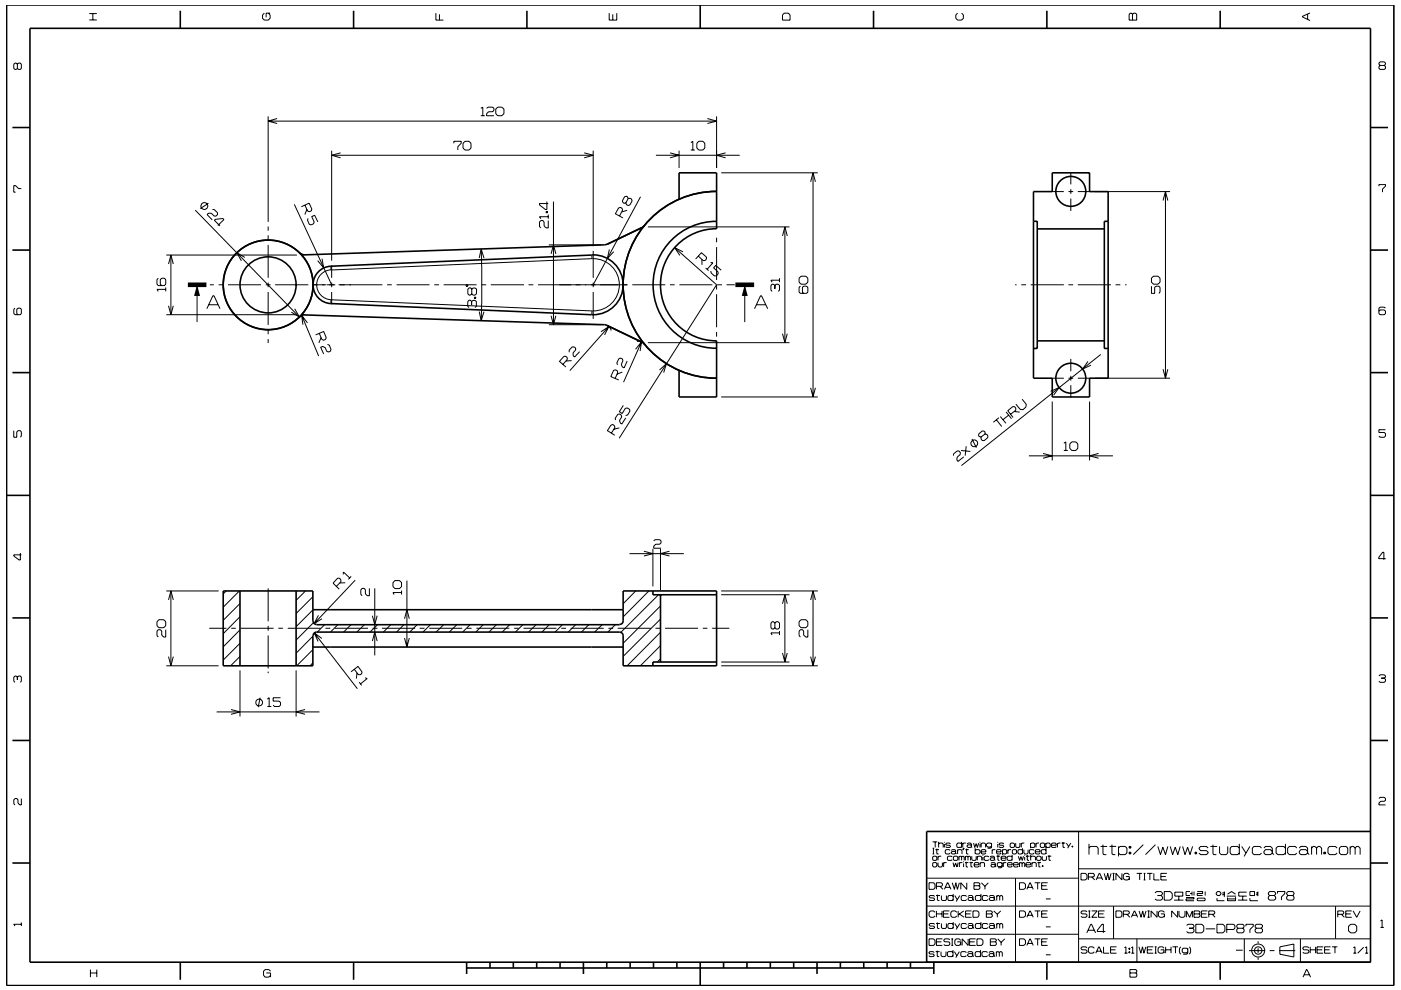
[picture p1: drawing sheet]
<svg xmlns="http://www.w3.org/2000/svg" width="297mm" height="210mm" viewBox="0 0 297 210" stroke-linecap="round" stroke-linejoin="round" font-family="sans-serif">
<g fill="none" stroke="#000" stroke-width=".21">
<path d="M3.7 13.6l-.3-.2h-.2l-.3 .2v.9l.3 .2 .5-.2M3.7 13.6l.2-.2h.4l.2 .2v.9l-.2 .2h-.4l-.2-.2M3.7 13.6v.9M18.9 4.2h1.6M18.9 2.9h1.6M19.7 2.9v1.3M56 2.8l-.3 .4v.7l.3 .4h.9l.4-.4v-.7l-.4-.4M57.3 2.8h-.9v.9M92.4 2.8v1.5h1.6M93.2 3v1.3M129.2 2.8v1.5h1.6v-1.5M129.9 3v1.3"/>
<path d="M166.3 2.8h.8l.4 .4v1.1h-1.6v-1.1zM203 2.8l-.4 .4v.7l.4 .4h.9l.4-.4v-.7l-.4-.4M239.6 2.8h.3l.2 .2 .3-.2h.3l.3 .2v1.3h-1.6v-1.3zM240.1 3v1.3M277.2 3v1.1M277.7 2.7l-1.6 .8v.1l1.6 .8M292.6 13.9l-.2-.3v-.2l.2-.3h.9l.2 .3v.2l-.2 .3M292.6 13.9l-.2 .2v.4l.2 .2h.9l.2-.2v-.4l-.2-.2M292.6 13.9h.9M56.9 25.7h95M56.9 24.7v22.4M58.8 25.1l-1.9 .6 1.9 .5"/>
<path d="M70.3 32v23.3M70.3 32.9h55.5M72.2 32.4l-1.9 .5 1.9 .6M96.2 30.4v-.4h1.6v.4l-.7 .7v.7M98.6 30h.8l.5 .4v1l-.5 .4h-.8l-.4-.4v-1zM101.9 23l.5-.3v1.8M101.9 24.5h.9M103.2 23l.3-.3h.9l.3 .3v.4l-.3 .3h-.8l-.4 .4v.4h1.5M105.1 23.1l.4-.4h.9l.4 .4v1l-.4 .4h-.9l-.4-.4zM123.9 32.4l1.9 .5-1.9 .6M125.8 32v20.2M139.1 32.9h17.7"/>
<path d="M142.1 32.4l1.9 .5-1.9 .6M144 32v3.6M146.5 30.3l.4-.3v1.8M146.5 31.8h.8M148.2 30h.8l.4 .4v1l-.4 .4h-.8l-.5-.4v-1zM150 25.1l1.9 .6-1.9 .5M151.9 24.7v10.9M152.9 36.7h20.5M153.8 32.4l-1.9 .5 1.9 .6M171.9 38.6l.5-1.9 .5 1.9M172.4 36.7v47.5M227 36.5v2.6"/>
<path d="M292.4 39.5v-.3h1.3v.3l-.6 .6v.7M4.5 40h-.6l-.6-.6h-.4v1.4h.4M33.6 59l-.3 .3v1l.3 .3h1.2l.3-.3v-1l-.3-.3h-.5l-.3 .3v1l.3 .3M35.3 54.1h27.6M35.7 56l.5-1.9 .5 1.9M36.2 54.1v12.7M41.4 44.6l22.1 22.6M43.1 43h.1M44.2 43.1l-1.7 1.1M45 44.4h.4l.7 .8v.3l-.3 .3h-.4l-.6-.6h-.6l-.3 .3 1.1 1.1M46.2 47.8l1.3-1.2-.2-.3-1.6 .2-.2 .2 1.1 1.2M51.9 54.6l-1.7-1 1 1.7"/>
<path d="M56.9 48v.9M56.9 49.9v1M56.9 51.9v7M56.9 59.9v1M62.4 43.3l7.9 17.1M64.6 54.1h-.7M64.6 43.5l.6 1.3 .4 .1 .4-.2 .1-.3-.6-1.3-1.6 .8M65.1 44.4l-.5 1.1M65.3 46.3l-.1 .4 .4 .9 .4 .1 .5-.2 .1-.4-.5-1.2 .6-.2 .7 1.4M68.3 54.9l.3 1.9-1.2-1.5M70.1 56.5l.1 .8M70.3 56.3v2.6"/>
<path d="M70.3 59.9v1M101.6 54.7l.4-1.9 .6 1.9M102 52.8l.1 3.7-.1 11.5M115.8 44.9h.3v.2h-.3zM115.8 45h.3M116 42.8v1.6h-.3l-1.3-.9v-.3h1.8M116.2 46.8v1.5h-.4l-.4-.4v-.8l-.3-.3h-.4l-.3 .3v.9l.3 .3M116.2 45.5v.9M116.2 46h-1.8l.3 .4M116.4 51.9h11M116.8 53.8l.5-1.9 .6 1.9M117.3 42.8v26.1"/>
<path d="M125.5 54.1v.8l-55.3 2.3a3.2 3.2 0 0 0-3.1 3.2 3.2 3.2 0 0 0 3.1 3.2l-.1 .8M125.6 54.9a5.5 5.5 0 0 1 5.7 5.5 5.5 5.5 0 0 1-5.7 5.5M125.8 53.2v5.7M125.8 59.9v1M129.2 52.9l-.4 1.9 1.3-1.4M131.4 45.8l.6-1.2-.1-.4-.4-.2-.4 .1-.6 1.2 1.6 .9M133 44.6l-1.2 .4M133.2 42.1l-.1-.4-.3-.1-.4 .1-.5 .9 .4 .5 .4-.1M133.2 42.1l-.5 .9M133.2 42.1l.4-.1 .3 .2 .1 .4-.4 .9-.4 .1-.4-.2-.1-.4M135.8 41.7l-10 18.7M136.4 48.1l-.4 .2"/>
<path d="M137.4 48.1h30M143 52.5l8.9 7.9M144.8 53.4l-1.8-.9 1.1 1.7M148 54.3l1.1 1 .4-.1 .3-.3v-.4l-1.1-.9-1.2 1.3M148.8 55v1.2M149.6 56.9l.6 .5M150.7 55.7h.4l-1.2 1.4M151.9 50.4v1M151.9 52.4v7M152.9 57.3l-1.1-1-.5 .5 .9 .9 .1 .4-.4 .4h-.4l-.8-.6v-.4M165.3 59v.9M165.3 59.4h-1.9l.3 .5"/>
<path d="M165.9 50l.5-1.9 .5 1.9M166.4 48.1v24.6M169.8 58.6h1.1l.4 .4v.9l-.4 .4h-1.1l-.4-.4v-.9zM222.9 40.6h2.7M226.5 40.6h1M227 40.1v1M227 42.1v2.6M228.5 40.6h2.6M232.2 40.6h15.9M244.6 58.6h.9l.5 .4v.9l-.5 .4h-.9l-.5-.4v-.9zM246.6 42.5l.5-1.9 .5 1.9M247.1 40.6v39.6"/>
<path d="M3.2 65.4l-.3 .2v.9l.3 .3h1.1l.2-.3v-.9l-.2-.2h-.5l-.2 .2v.9l.2 .3M35.1 61.4h-1.8l.3 .4M35.1 61v.8M35.3 66.8h27.6M35.7 64.8l.5 2 .5-2M41.8 60.4v7.9M43.9 65.5l1.2-2.8h.3l1.2 2.8M44.3 64.6h1.9M44.5 60.4h.8M46.4 60.4h.9M48.3 60.4h7M56.3 60.4h1.1"/>
<path d="M56.9 61.9v7M56.9 69.9v1M56.9 71.9v.9M58.3 60.4h7.1M62.5 65.5l1 1.7-1.7-1M63.9 66.8h.7M64 66.9l3.6 8.6M65.2 68.5l-1.2-1.6 .2 2M66.2 60.4h3M67.7 70.7l.5 1.3 .4 .2 .4-.2 .2-.4-.6-1.3-1.7 .7M68.1 71.6l-.5 1.1M69.3 60.4h1.8"/>
<path d="M69.4 73.1l.4 .1 .4 .9-.1 .4-.5 .2-.3-.2-.3-.8-.6-.2-.4 .1 .6 1.5M70.2 63.6l55.3 2.3v.9M70.3 61.9v2.7M71.8 60.4h9.3M82.1 60.4h1M84.1 60.4h7M92.1 60.4h1M94.1 60.4h6.9M98.9 60.4l.3 .1-.1 .3-.3-.1zM100 64l-.3-.3h-.3l-.2 .3-.1 .9 .3 .3M100 64v.7M100 64l.3-.3h.4l.3 .3v1l-.3 .2"/>
<path d="M100 61.3l-.2-.3h-.3l-.3 .3v1l.2 .3h.3l.3-.3M100 61.3l.3-.2h.4l.3 .2v1l-.3 .3h-.4l-.3-.3M100 61.3v1M100.6 63h.3v.3h-.3zM100.6 63.2h.3M101.6 66.1l.4 1.9 .6-1.9M102.1 60.4h1M104.1 60.4h7M112.1 60.4h1M114.1 60.4h19M116.4 68.9h11M116.8 67l.5 1.9 .5-1.9"/>
<path d="M119.3 77.3l1-1.1v-.3l-.4-.3h-.4l-.9 1.1 1.4 1.1M121.2 76.5l-1.2 .1M122.9 74.6l-1.1 1.1-.3-.2v-.7l.5-.6v-.4l-.3-.2h-.4l-.7 .7 .1 .4M125.8 61.9v5.7M127.4 70.4l1.7-1.1-.9 1.7M128.7 69a1.52 1.52 0 0 1 .9 1.1M129.1 69.3l-8.3 9.3M131.9 78.9l-1.1 .5M133 76.6l-.7 1.4-.4-.2-.2-.5 .4-.8-.2-.4-.4-.2-.3 .2-.4 .9 .1 .4M134.1 60.4h7M134.7 74.1l1.3-1.6-.3 2M135 72.4l1 .1-3.8 8.6"/>
<path d="M136.1 72.6l.2 .1M137.4 72.7h30M139.8 78.5l1.5-1.4-.6 1.9M142.1 60.4h.9M144.1 60.4h6.9M151.9 60.4v1M151.9 62.4v7M151.9 70.4v1M151.9 60.4l-20.6 32.6M152.1 60.4h1M154 60.4h1.8M157.9 60.4v7.9"/>
<path d="M160 65.5l1.2-2.8h.3l1.3 2.8M160.4 64.6h1.9M164.3 60.5l-.3-.2h-.3l-.3 .2v1l.3 .3M164.3 60.5l.3-.2h.4l.3 .2v1l-.3 .3M164.3 60.5v.8M165.9 70.8l.5 1.9 .5-1.9M169.7 60.7l-.3 .2v1.1l.3 .2h1.3l.3-.2v-1.1l-.3-.2h-.6l-.3 .2v1.1l.3 .2M215.2 60.4h.3M216.5 60.4h1.1M218.5 60.4h7.1M226.5 60.4h1M227 76.1v2.6"/>
<path d="M227 79.7v1M228.5 60.4h7M230.7 76.7l-1.2 1.6 1.8-.8M233.4 75.2l-29.6 23.6M236.5 60.4h1M238.5 60.4h.3M244.1 60.7v1.5h.7v-1.3l.3-.2h.6l.3 .2v1.1l-.3 .2M246.6 78.3l.5 1.9 .5-1.9M293.7 65.4l-.2-.3h-.9l-.2 .3v1.1l.2 .3h.9l.2-.3v-.5l-.2-.3h-.9l-.2 .3M2.9 91.3v1.4h.7v-1.1l.2-.3h.5l.2 .3v.9l-.2 .2M129.6 91.9l.8-1.2-.1-.4-.4-.3-.4 .2-.7 1.1 1.5 1M130.4 80.3l.6-1.3-.1-.4-.4-.2-.4 .2-.6 1.3 1.7 .7"/>
<path d="M131.3 90.8l-1.2 .2M132.2 86l-.9 1.3 .6 .4 .7-1.1 .4-.1 .5 .3 .1 .4-.5 .8-.5 .1M132.7 88.6l-.9 1.4-.3-.3-.1-.6 .4-.7-.1-.4-.3-.2-.4 .1-.6 .8 .1 .4M152.9 84.2h20.5M171.9 82.3l.5 1.9 .5-1.9M202.1 96.6l.1-.3 .8-.7 .4 .1 .2 .3v.4l-.7 .5v.6l.2 .4 1.2-1M203.7 95.5l2 .3M204.8 94.7l-.2 1.9M206.1 93.1l.9 1.9M208.8 92.1l.1-.5-.2-.2h-.4l-.8 .6v.4l.1 .2 .4 .1M208.8 92.1l-.8 .6M208.8 92.1h.4l.3 .3-.1 .4-.7 .7-.5-.1-.2-.3v-.4"/>
<path d="M211.2 89l1.2 1.5M211.8 88.6l-1.2 1M212.1 88.3l1.2 1.5M213.3 87.4l1.2 1.4M213.9 88l-1.3 1M214.2 87.9l1.1-.9 .1-.4-.3-.3-.3-.1-1.1 .9 1.1 1.5M215 87.3l1.2 .1M216.7 84.7l.9 1.1-.1 .6-.6 .5-.6-.1-.9-1.1M218.1 96.7h17.9M221.1 96.2l2 .5-2 .5M222.8 83l1.7-.8-1.1 1.6M222.9 80.2h2.7"/>
<path d="M223.1 85.2v12.5M225.6 94l.4-.3v1.8M225.6 95.5h.8M226.5 80.2h1M226.8 94.1l.4-.4h.9l.4 .4v1l-.4 .4h-.9l-.4-.4zM227 81.7v2.7M228.5 80.2h2.6M231 85.2v12.5M232.2 80.2h15.9M232.9 96.2l-1.9 .5 1.9 .5M293.7 91.1h-1.3v.6h1.1l.2 .3v.5l-.2 .2h-.9l-.2-.2M4.3 117.3v1.5h-.2l-1.2-.9v-.2h1.6"/>
<path d="M133.5 117.4h11.5M136.5 116.9l1.9 .5-1.9 .5M138.4 116.4v8M138.6 114.7l.3-.2h1l.3 .2v.4l-.3 .3h-.9l-.4 .5v.4h1.6M140 116.4v8.8M141.9 116.9l-1.9 .5 1.9 .5M293.8 118.5h-1.5v-.3l.9-1.1h.2v1.6M33.7 131.4h1l.4 .5v.8l-.4 .4h-1l-.4-.4v-.8zM35.1 133.6v1.5h-.4l-.4-.4v-.8l-.3-.3h-.4l-.3 .3v.9l.3 .3M35.3 125.3h11.1M35.7 139.3l.5 1.9 .5-1.9M35.7 127.3l.5-2 .5 2"/>
<path d="M36.2 125.3v15.9M44.4 133.3h3.6M48 125.3l-.7 .7M49 133.3h1M50.8 125.3l-3.5 3.5M50.9 133.6l-3.6 3.6M50.9 130.8l-3.6 3.6M50.9 128l-3.6 3.6M50.9 139.2l-2 2M50.9 136.4l-3.6 3.6M51 133.3h7M56.9 124.8v7"/>
<path d="M56.9 132.8v1M56.9 134.8v7M59 133.3h1M61 133.3h7M64.8 125.3l-2 2M66.3 135l-3.5 3.5M66.3 129.4l-3.5 3.5M66.3 126.6l-3.5 3.5M66.3 137.8l-3.4 3.4M66.5 132.1l-3.7 3.7M66.6 134.2l9.2 11.9M67.5 130.5l-.9 1.8 1.7-1.1"/>
<path d="M68.2 135.4l-1.6-1.2 .8 1.9M68.8 132.5l-1.5 1.6M69 133.3h1M71 133.3h7M71.3 124.4l1-1v-.5l-.3-.3h-.4l-1 1.1 1.3 1.3M71.6 132.5l-1.5 1.6M72.8 121.8v-.5l1.4 1.3M73.2 123.6h-1.2M74.4 132.5l-1.5 1.6M74.5 122.3l-.6 .6M75.3 123.1l-8.7 9.2M77.3 132.5l-1.7 1.6"/>
<path d="M78.3 124.8v1.6h-.4l-.4-.5v-.8l-.3-.3h-.4l-.3 .3v1l.3 .3M79 136l.5-1.9 .5 1.9M79 130.6l.5 1.9 .5-1.9M79 133.3h1M79.5 124.8v14.2M80 132.5l-1.6 1.6M81 133.3h7M82.8 132.5l-1.5 1.6M83.3 123.6l.4-.5h1l.4 .5v.8l-.4 .4h-1l-.4-.4zM85.1 125.7h-1.8l.3 .4M85.1 125.3v.8M85.6 132.5l-1.5 1.6"/>
<path d="M85.8 135.3l.5 1.9 .5-1.9M85.8 131.2l.5-1.9 .5 1.9M86.3 123.1v14.1M88.4 132.5l-1.5 1.6M89 133.3h1M91 133.3h7M91.3 132.5l-1.6 1.6M94.1 132.5l-1.6 1.6M96.9 132.5l-1.7 1.6M99 133.3h1M99.7 132.5l-1.6 1.6M101 133.3h7"/>
<path d="M102.4 132.5l-1.5 1.6M105.2 132.5l-1.5 1.6M108.1 132.5l-1.6 1.6M109 133.3h1M110.9 132.5l-1.6 1.6M111 133.3h7M113.7 132.5l-1.6 1.6M116.5 132.5l-1.6 1.6M119 133.3h1M119.2 132.5l-1.5 1.6M121 133.3h7M122 132.5l-1.5 1.6"/>
<path d="M124.8 132.5l-1.5 1.6M127.7 132.5l-1.6 1.6M129 133.3h1M130.5 132.5l-1.6 1.6M131 133.3h7M134.8 125.3l-2.7 2.8M137.6 125.3l-5.5 5.5M139 133.3h1M139.6 126.1l-8 8M140 136.9l-4.2 4.3M140 134.1l-7 7.1M140 139.7l-.6 .7"/>
<path d="M140 131.3l-7.9 7.9M140 128.5l-7.9 7.9M141 133.3h7M149 133.3h1M151 133.3h3.6M152.9 125.3h20.5M152.9 126.1h14.5M164.3 132.2l-.3-.3h-.3l-.3 .3v.9l.3 .3h.3l.3-.3M164.3 132.2v.9M164.3 132.2l.3-.3h.4l.3 .3v.9l-.3 .3h-.4l-.3-.3M165.3 133.9v.8M165.3 134.2h-1.9l.3 .5"/>
<path d="M165.9 138.5l.5 1.9 .5-1.9M165.9 128.1l.5-2 .5 2M166.4 126.1v14.3M169.8 131.4h1.1l.4 .5v.8l-.4 .4h-1.1l-.4-.4v-.8zM171.3 133.6v1.5h-.4l-.5-.4v-.8l-.3-.3h-.4l-.3 .3v.9l.3 .3M171.9 139.3l.5 1.9 .5-1.9M171.9 127.3l.5-2 .5 2M172.4 125.3v15.9M3.7 143.6l-.3-.2h-.2l-.3 .2v.9l.3 .2M3.7 143.6l.2-.2h.4l.2 .2v.9l-.2 .2M3.7 143.6v.6M35.3 141.2h11.1"/>
<path d="M45.9 151h21.8M49 150.5l1.9 .5-1.9 .5M50.9 142.2v9.8M55.2 148l-.5 2M56.7 148.3l.4-.3v1.9M56.7 149.9h.8M56.9 142.4v.4M59.5 148h-1.6v.7h1.3l.3 .3v.6l-.3 .3h-1l-.3-.3M62.8 142.2v9.8M64.7 150.5l-1.9 .5 1.9 .5M66.3 140.6l-.6 .6M75.1 141.9l.9 1.2h.4l.3-.2v-.4l-.8-1.2-1.5 1.2"/>
<path d="M75.7 142.7l-.1 1.2M76.2 144.7l.5 .7M77.4 143.8l.4 .1-1.4 1.2M152.9 141.2h20.5M152.9 140.4h14.5M292.4 143.4l.2-.3h.9l.2 .3v.2l-.2 .2M292.9 143.8h.6M293.5 143.8l.2 .3v.4l-.2 .2h-.9l-.2-.2M4.5 169.4v1.3h-.3l-.4-.4v-.7l-.2-.2h-.4l-.3 .2v.9l.3 .2M197.7 178.6h1M197.7 179.9h.4M197.9 179.9v1.2"/>
<path d="M198.3 178.6v1.1M198.6 180v1.1h.4M199 179l.2-.2h.6l.2 .2v.7M199 178.6v1.1M200.2 178.6v.1M200.2 179v.7M201.5 179l-.2-.2h-.6l-.2 .3 .2 .2h.6l.2 .3-.2 .1h-.6l-.2-.1M203.9 179l-.2-.2h-.7l-.1 .2v.6l.1 .1h.7l.2-.1M203.9 178.6v1.1M204.1 178.8v.9M204.2 179.9h.2l-.2 .4zM204.3 179.9l-.1 .4"/>
<path d="M204.8 178.8h-.5l-.2 .2M204.9 180v1.1h.4M205 179l.2-.2h.6l.2 .2v.6M206 179.4l-.2-.2h-.6l-.2 .2 .2 .3h.6l.2-.1M206 179.6l.1 .1M206.4 178.8l.3 .9 .3-.8 .2 .8 .3-.9M206.8 179.9v1.2M207.8 178.6v.1M207.8 179v.7M208 179l.2-.2h.5l.3 .2v.7M208 178.8v.9M210.2 179l-.2-.2h-.6l-.2 .2v.4l.2 .3h.6l.2-.3"/>
<path d="M210.2 178.8v.9l-.2 .2h-.6M211.5 178.6v.1M211.5 179v.7M212.8 179l-.2-.2h-.6l-.2 .3 .2 .2h.6l.2 .3-.2 .1h-.6l-.2-.1M214.3 178.8h.6l.2 .2v.6l-.2 .1h-.6l-.1-.1v-.6zM215.3 178.8v.8l.2 .1h.6l.1-.1v-.8M216.5 178.8v.9M216.8 179.9v1.2M217.2 178.8h-.5l-.2 .2M218.5 179l.2-.2h.5l.2 .2v.6l-.2 .1h-.5l-.2-.1M218.5 178.8v1.1M219.7 178.8v.9"/>
<path d="M220.3 178.8h-.5l-.1 .2M220.6 179l.2-.2h.5l.2 .2v.6l-.2 .1h-.5l-.2-.1zM221.7 179l.3-.2h.5l.2 .2v.6l-.2 .1h-.5l-.3-.1M221.7 178.8v1.1M221.8 179.9v1.2M222.9 179.3h1l-.1-.5h-.7l-.2 .2v.6l.2 .1h.7l.1-.1M224.2 178.8v.9M224.8 178.8h-.4l-.2 .2M225.1 178.8h.7M225.4 178.6v1.1h.4M226.1 178.8l.5 .8M227 178.8l-.6 1.1"/>
<path d="M227.3 179.4h.2v.3h-.2zM227.4 179.4v.3M228.7 176.4v27.7M230.9 179.9l.3-.4h1.3l.3 .4v1.4M230.9 179v2.3M233.3 179.5h1.4M233.8 179.2v1.9l.2 .2h.6M235.2 179.5h1.4M235.8 179.2v1.9l.2 .2h.5M237.1 179.9l.4-.4h1l.4 .4v1l-.4 .4h-1l-.4-.4M237.1 179.5v2.1M239.4 179.5h.4v.4h-.4z"/>
<path d="M239.6 179.5v.4M242.4 179.2l-2.1 2.1M245 179.2l-2.1 2.1M245.5 179.5l.5 1.8 .5-1.6 .6 1.6 .5-1.8M248.1 179.5l.5 1.8 .6-1.6 .5 1.6 .5-1.8M250.7 179.5l.5 1.8 .6-1.6 .5 1.6 .6-1.8M256.2 179.9l-.4-.4h-1.2l-.4 .4 .4 .5h1.2l.4 .5-.4 .4h-1.2l-.4-.4M256.6 179.5h1.5M257.2 179.2v1.9l.1 .2h.6M258.6 179.5v1.4l.3 .4h1.1l.3-.4v-1.4M262.8 179.9l-.4-.4h-1.2l-.4 .4v1l.4 .4h1.2l.4-.4M262.8 179v2.3"/>
<path d="M263.3 179.5l.9 1.4M265 179.5l-1.2 2.1M267.5 179.9l-.4-.4h-1.2l-.4 .4v1l.4 .4h1.2l.4-.4M268 179.9l.3-.4h1.1l.3 .4v1M272.5 179.9l-.3-.4h-1.3l-.3 .4v1l.3 .4h1.3l.3-.4M272.5 179v2.3M274.9 179.9l-.3-.4h-1.2l-.4 .4v1l.4 .4h1.2l.3-.4M275.5 179.9l.3-.4h1.1l.3 .4v1M278.1 179.9l.3-.4h.4l.3 .4M278.1 179.5v1.8M279.1 179.9l.4-.4h.3l.4 .4v1.4M279.1 179.9v1.4"/>
<path d="M283.5 179.9l-.4-.4h-1.2l-.3 .4v1l.3 .4h1.2l.4-.4M284 179.9l.3-.4h1.1l.3 .4v1l-.3 .4h-1.1l-.3-.4zM286.3 179.9l.3-.4h.3l.4 .4M286.3 179.5v1.8M287.3 179.9l.4-.4h.3l.4 .4v1.4M287.3 179.9v1.4M292.4 169.4l.2-.3h.9l.2 .3v.3l-.2 .3h-.8l-.3 .3v.4h1.3M4.5 195.7v.7M4.5 196h-1.6l.3 .4M196.5 198.2h32.2M196.5 192.2h94.1M196.6 186.3h32.1"/>
<path d="M197 199.1h.9l.3 .4v.7l-.3 .3h-.9zM197 187.2h.9l.3 .4v.7l-.3 .3h-.9zM197.7 181.1h.4M197.7 181.8l.2-.2h.6l.1 .2v.5l-.1 .2h-.6l-.2-.2zM197.7 183.1l.2-.1h.6l.1 .1v.6l-.1 .2h-.6l-.2-.2zM198.2 190.2l-.2-.3h-.8l-.2 .3 .2 .3h.8l.2 .3-.2 .2h-.8l-.2-.2M198.2 196.1l-.2-.2h-.8l-.2 .2 .2 .3h.8l.2 .2-.2 .3h-.8l-.2-.2M198.2 193.5l-.2-.3h-.7l-.3 .3v.8l.3 .3h.7l.2-.3M198.3 180.2h.8M198.5 189.9h.8M198.5 195.9h.8M198.5 188h1.1l.2-.2v-.4l-.2-.2h-1.1v1.4"/>
<path d="M198.5 199.8h1.1M198.5 193.2v1.4M198.5 193.8h1.2M198.7 189.7v1.2l.5 .1M198.7 195.7v1.1l.5 .1M198.9 183v.7l.2 .2h.5l.2-.2v-.7M198.9 181.6v.9M199.3 188l.6 .6M199.6 181.6h-.5l-.2 .2M199.6 189.9v.9l.2 .2h.6l.3-.2v-.9M199.6 195.9v.8l.2 .2h.6l.3-.2v-.8M199.7 193.2v1.4"/>
<path d="M199.8 199.1h-1.3v1.4h1.3M200 193.8h1.1M200.1 183v.9M200.2 188.6l.7-1.4h.1l.6 1.4M200.4 188.2h1M200.7 183h-.5l-.1 .1M201.3 193.2h-1.3v1.4h1.3M201.4 199.3l-.2-.2h-.9l-.2 .5 .2 .2h.9l.2 .2v.3l-.2 .2h-.9l-.2-.2M201.4 180.4l-.1-.2h-.7l-.2 .2v.5l.2 .2h.7l.1-.2M201.7 180.4l.2-.2h.5l.2 .2v.5M201.7 199.1h.4M201.9 199.1v1.4"/>
<path d="M201.9 187.2l.5 1.4 .2-1.4 .4 1.4 .4-1.4M201.9 181.8l-.2-.2h-.7l-.1 .2v.5l.1 .2h.7l.2-.2M202.1 183l.2 .9 .3-.9 .3 .9 .3-.9M202.1 190.2l-.2-.3h-.7l-.2 .3v.6l.2 .2h.7l.2-.2M202.1 196.1l-.2-.2h-.7l-.2 .2v.6l.2 .2h.7l.2-.2M202.1 189.6v1.4M202.1 195.6v1.3M202.1 181.8l.2-.2h.6l.2 .2v.5l-.2 .2h-.6l-.2-.2zM202.4 189.9l.5 .9M202.4 195.9l.5 .8M202.6 180.8l-.2-.2h-.5l-.2 .2 .2 .3h.5l.2-.2M202.6 180.9l.2 .2"/>
<path d="M202.9 193.5l-.3-.3h-.7l-.3 .3v.8l.3 .3h.7l.3-.3M202.9 199.8h.8v.7M203 180.4l.2-.2h.6l.2 .2v.7M203 180.2v.9M203.2 193.2v1.4M203.3 181.8l.2-.2 .4 .2M203.3 181.6v.9M203.4 193.8l1 .8M203.4 183v.9M203.5 189.9l-.8 1.3M203.5 195.9l-.8 1.2M203.7 199.5l-.3-.4h-.7l-.3 .4v.7l.3 .3h.7l.3-.3"/>
<path d="M203.9 181.8v.7M203.9 181.8l.1-.2 .4 .2v.7M204 183h-.4l-.2 .1M204.3 182.7v.2M204.3 183.1v.8M204.3 193.2l-1.1 .8M204.6 183h.7M204.7 180.2h.7M204.7 181.6v.9M204.7 181.8l.1-.2 .4 .2M204.7 193.8h1.1M204.8 182.8v1l.4 .1"/>
<path d="M204.9 190.2l-.2-.3h-.7l-.2 .3v.6l.2 .2h.7l.2-.2M204.9 196.1l-.2-.2h-.7l-.2 .2v.6l.2 .2h.7l.2-.2M205 187.2v1.4l-1.3-1.4v1.4M205.2 190.2l.2-.3h.7l.2 .3v.6M205.2 196.1l.2-.2h.7l.2 .2v.6M205.2 181.8v.7M205.2 181.8l.2-.2 .4 .2v.7M205.3 199.1v1.4l-1.3-1.4v1.4M205.6 183h.7M205.6 199.8h1M205.9 182.8v1l.3 .1M206 193.2h-1.3v1.4h1.3"/>
<path d="M206 181.6v.7l.2 .2h.6l.2-.2v-.7M206.3 193.2h1l.3 .3v.8l-.3 .3h-1zM206.3 190.6l-.2-.2h-.7l-.2 .2 .2 .4h.7l.2-.2M206.3 196.5l-.2-.2h-.7l-.2 .2 .2 .4h.7l.2-.2M206.3 190.8l.2 .2M206.3 196.7l.2 .2M206.5 187.2h1.1l.2 .2-.2 .5 .2 .2v.3l-.2 .2h-1.1zM206.5 187.9h1.1M206.5 183.4h1.1l-.2-.4h-.7l-.2 .1v.6l.2 .2h.7l.2-.2M206.8 180.4l.1-.2h.7l.2 .2v.5l-.2 .2h-.7l-.1-.2M206.8 199.1h-1.2v1.4h1.2M207.1 199.1h1l.3 .4v.7l-.3 .3h-1z"/>
<path d="M207.2 181.8l.2-.2h.5l.2 .2v.7M207.2 181.6v.9M207.8 183.1l.2-.1h.6l.1 .1v.8M207.8 183v.9M208 190.2l-.2-.3h-.8l-.2 .3v.6l.2 .2h.8l.2-.2M208 196.1l-.2-.2h-.8l-.2 .2v.6l.2 .2h.8l.2-.2M208 189.6v1.4M208 195.6v1.3M208 180.7h1v-.3l-.2-.2h-.6l-.2 .2v.5l.2 .2h.6l.2-.2M208.1 187.2l.7 .8M208.4 181.3v.2M208.4 181.8v.7"/>
<path d="M208.8 188v.6M209.1 193.2h1.1l.2 .2-.2 .4 .2 .2v.3l-.2 .3h-1.1zM209.1 193.8h1.1M209.5 190.2l-.3-.3h-.7l-.2 .3v.6l.2 .2h.7l.3-.2M209.5 196.1l-.3-.2h-.7l-.2 .2v.6l.2 .2h.7l.3-.2M209.5 187.2l-.7 .8M209.7 181.8l-.2-.2h-.7l-.1 .2v.5l.1 .2h.7l.2-.2M209.7 190.2l.3-.3h.6l.2 .3v.6M209.7 196.1l.3-.2h.6l.2 .2v.6M209.9 181.8l.2-.2h.5l.3 .2v.5M210 199.1h1l.2 .2-.2 .5 .2 .2v.3l-.2 .2h-1zM210 199.8h1"/>
<path d="M210.1 183.1l.2-.1h.5l.2 .1v.6M210.4 180.2v.9M210.7 193.2l.8 .7M210.8 190.6l-.2-.2h-.6l-.3 .2v.2l.3 .2h.6l.2-.2M210.8 196.5l-.2-.2h-.6l-.3 .2v.2l.3 .2h.6l.2-.2M210.8 190.8l.2 .2M210.8 196.7l.2 .2M210.9 182.2l-.3-.3h-.5l-.2 .3 .2 .3h.5l.3-.2M210.9 182.3l.1 .2M211 183.5l-.2-.2h-.5l-.2 .2 .2 .4h.5l.2-.2M211 183.7l.2 .2M211 180.2h-.4l-.2 .2"/>
<path d="M211.3 181.6h.7M211.3 180.7h1l-.2-.5h-.6l-.2 .2v.5l.2 .2h.6l.2-.2M211.3 190.2l.2-.3 .5 .3M211.3 189.9v1.1M211.3 195.9v1M211.3 196.1l.2-.2 .5 .2M211.5 193.9v.7M211.5 199.1l.8 .8M211.6 181.4v1l.3 .1M212 190.2l.2-.3 .4 .3v.8M212 190.2v.8M212 196.1v.8"/>
<path d="M212 196.1l.2-.2 .4 .2v.8M212.2 193.2l-.7 .7M212.3 182h1v-.2l-.2-.2h-.6l-.2 .2v.5l.2 .2h.6l.2-.2M212.3 199.9v.6M212.5 183.1l-.2-.1h-.7l-.2 .1v.5l.2 .2h.7l.2-.2M212.5 183v.9l-.2 .2h-.7M212.6 180.4l.1-.2h.6l.1 .2v.5l-.1 .2h-.6l-.1-.2M212.6 180.2v1.1M212.7 183v.9M213 199.1l-.7 .8M213.4 183h-.5l-.2 .1M213.6 183.4h1l-.1-.4h-.7l-.2 .1v.6l.2 .2h.7l.1-.2"/>
<path d="M213.7 180.2v.9M214.4 180.2h-.5l-.2 .2M214.6 181.8l-.2-.2h-.7l-.2 .2v.5l.2 .2h.7l.2-.2M214.6 181.3v1.2M214.6 180.4l.2-.2h.5l.2 .2v.5l-.2 .2h-.5l-.2-.2zM214.9 183.4h1l-.2-.4h-.6l-.2 .1v.6l.2 .2h.6l.2-.2M215.3 186.3v17.8M215.9 181.6l.3 .9 .2-.8 .3 .8 .3-.9M216.2 183v.9M216.2 183.1l.2-.1 .3 .1M216.2 199.1h.9l.3 .4v.7l-.3 .3h-.9zM216.2 187.2h.9l.3 .4v.7l-.3 .3h-.9z"/>
<path d="M216.2 193.2h.9l.3 .3v.8l-.3 .3h-.9zM216.7 183.1l.2-.1 .4 .1v.8M216.7 183.1v.8M216.8 180.4l-.2-.2h-.6l-.2 .2v.5l.2 .2h.6l.2-.2M217.1 180.2v.7l.2 .2h.5l.2-.2v-.7M217.3 181.3v.2M217.3 181.8v.7M217.5 183.4h1l-.1-.4h-.7l-.2 .1v.6l.2 .2h.7l.1-.2M217.5 181.6h.8M217.7 194.6l.7-1.4 .7 1.4M217.7 188.6l.7-1.4 .7 1.4M217.8 181.4v1l.4 .1"/>
<path d="M217.9 194.1h1M217.9 188.2h1M218.5 181.8l.2-.2h.6l.2 .2v.7M218.5 181.3v1.2M218.8 183.1l.2-.1h.5l.2 .1v.8M218.8 183v.9M219.2 180.4l-.1-.2h-.7l-.2 .2v.5l.2 .2h.7l.1-.2M219.4 199.1h1.2M219.4 193.2h1.2M219.4 187.2h1.2M219.5 180.7h1l-.2-.5h-.6l-.2 .2v.5l.2 .2h.6l.2-.2M219.8 181.8l.2-.2h.5l.2 .2v.5l-.2 .2h-.5l-.2-.2z"/>
<path d="M220 183h.7M220 187.2v1.4M220 193.2v1.4M220 199.1v1.4M220.3 182.8v1l.3 .1M220.8 199.8h1.1M220.8 193.8h1.1M220.8 187.9h1.1M221 183.6h.1v.2h-.1zM221 181.6v.7l.1 .2h.6l.2-.2v-.7M221.1 183.6v.2M221.7 196.6h1.1"/>
<path d="M221.7 190.7h1.1M221.8 180.4l-.2-.2h-.6l-.2 .2v.5l.2 .2h.6l.2-.2M222.1 199.1h-1.3v1.4h1.3M222.1 187.2h-1.3v1.4h1.3M222.1 193.2h-1.3v1.4h1.3M222.1 181.6h.8M222.4 181.4v1l.4 .1M228.7 199.1h61.9M228.7 184.3h61.9M229.2 185.2h.9l.4 .4v.7l-.4 .3h-.9zM230.4 197.9l.9-1.9h.1l.9 1.9M230.5 193.4l-.2-.2h-.9l-.2 .2 .2 .4h.9l.2 .2v.3l-.2 .3h-.9l-.2-.3"/>
<path d="M230.7 197.3h1.3M230.8 186h1l.2-.2v-.3l-.2-.3h-1v1.4M230.8 193.2h.4M230.8 194.6h.4M231 193.2v1.4M231.5 186l.6 .6M231.5 193.2h1.1l-1.1 1.4h1.1M232.4 186.6l.6-1.4h.2l.6 1.4M232.6 186.2h1M232.9 193.8h1.1M234.1 185.2l.4 1.4 .4-1.4 .3 1.4 .4-1.4M234.2 193.2h-1.3v1.4h1.3"/>
<path d="M234.4 197.6h-1.7v-.3l.9-1.3h.3v1.9M235.9 185.2h.4M235.9 186.6h.4M236.1 185.2v1.4M236.1 192.2v6.9M236.6 193.2h1l.3 .3v.8l-.3 .3h-1zM237.9 185.2v1.4l-1.3-1.4v1.4M238.2 193.9h1l.2-.2v-.3l-.2-.2h-1v1.4M238.7 185.9h.7v.7M238.9 193.9l.7 .7M239.4 180.8h.4v.3h-.4zM239.4 185.6l-.3-.4h-.6l-.3 .4v.7l.3 .3h.6l.3-.3"/>
<path d="M239.6 180.8v.3M239.9 194.6l.6-1.4 .7 1.4M240.1 194.1h.9M241 185.2h1.1M241 199.1v5M241.5 193.2l.4 1.4 .4-1.4 .3 1.4 .4-1.4M241.6 185.2v1.4M242.5 185.2h.4M242.5 186.6h.4M242.7 185.2v1.4M243.2 185.2h1.1M243.3 193.2h.5"/>
<path d="M243.3 194.6h.5M243.5 193.2v1.4M243.8 185.2v1.4M244.6 185.2v1.4h1.2M244.9 189.4l.3-.3h1l.3 .3v.2l-.3 .3M245.3 193.2v1.4l-1.2-1.4v1.4M245.4 189.9h.8M246.1 193.8h.8v.8M246.1 185.9h1.1M246.2 189.9l.3 .3v.5l-.3 .2h-1l-.3-.2M246.8 189.1h1.3l.4 .4v1l-.4 .4h-1.3zM246.9 193.5l-.4-.3h-.6l-.3 .3v.8l.3 .3h.6l.4-.3"/>
<path d="M247.4 185.2h-1.3v1.4h1.3M248.9 190.9h2M249.1 189.2h1.7v.9h-1.7zM249.7 193.2v1.4l-1.3-1.4v1.4M249.9 190.1v.8M250 193.2v1.1l.3 .3h.6l.3-.3v-1.1M251.5 190.4h1.6v.3h-1.6v.3h1.6M251.5 194.6v-1.4l.7 1.4 .6-1.4v1.4M251.6 196.3l.3-.3h1l.3 .3v.3l-.3 .3M252.1 196.9h.8M252.3 189.1h-.8v.8h.8M252.3 189.5h.4"/>
<path d="M252.7 189.1v.8M252.9 196.9l.3 .2v.5l-.3 .3h-1l-.3-.3M253.1 193.2h1.1l.2 .2-.2 .4 .2 .3v.2l-.2 .3h-1.1zM253.1 193.8h1.1M253.2 189.1v.8M253.4 180.8h.3v.3h-.3zM253.5 196h1.3l.4 .5v.9l-.4 .5h-1.3zM253.5 180.8v.3M253.8 189.1h1.2v.4h-1.2v.4h1.2M254 190.5h1.4l.1 .4-.1 .1h-1.4l-.2-.1zM254.7 193.8h1.1M255.5 189.1v.8"/>
<path d="M255.6 197h2M256 193.2h-1.3v1.4h1.3M256.3 193.9h1l.3-.2v-.3l-.3-.2h-1v1.4M257 193.9l.6 .7M258 196h1.3l.4 .5v.9l-.4 .5h-1.3zM258 190.5v.5h1.6M258.1 189.1h.5l.3 .3v.2l-.3 .3h-.5l-.2-.3v-.2zM259.1 189.4h.5M259.1 189.8h.5M259.6 189.1v1.1M260.1 190.1h2M260.1 197.1h1.4l.3-.2v-.6l-.3-.3h-1.4v1.9"/>
<path d="M260.3 190.7h1.7M260.3 190.4v.6h1.7v-.6M260.3 189.6l.8-.5 .9 .5M262.5 196.9l-.3 .2v.5l.3 .3h1l.3-.3v-.5l-.3-.2M262.5 196.9l-.3-.3v-.3l.3-.3h1l.3 .3v.3l-.3 .3M262.5 196.9h1M262.5 190.9h2M263.5 190.1v.8M263.8 199.1v5M264.2 196.5v-.5h1.5v.5l-.7 .6v.8M264.3 189.2h-1.7v.9h1.7M265 189.1h1v.8h-1z"/>
<path d="M265 190.5v.5h1.7M266.3 189.4h.4M266.3 189.8h.4M266.4 196.9l-.3-.3v-.3l.3-.3h1l.3 .3v.3l-.3 .3M266.4 196.9l-.3 .2v.5l.3 .3h1l.3-.3v-.5l-.3-.2M266.4 196.9h1M266.7 189.1v1M266.7 199.6v.5M269.2 189.9h1M269.2 189.9l-.3-.3v-.2l.3-.3h1l.3 .3v.2l-.3 .3M269.2 189.9l-.3 .3v.5l.3 .2h1l.3-.2v-.5l-.3-.3M269.7 180.6l-.3-.4h-1.1l-.3 .4v.3l.3 .4h1.1l.3-.4"/>
<path d="M269.7 180.9l.4 .4M270.8 189.5v-.4h1.6v.4l-.7 .7v.7M273.1 189.9h1M273.1 189.9l-.3-.3v-.2l.3-.3h1l.3 .3v.2l-.3 .3M273.1 189.9l-.3 .3v.5l.3 .2h1l.3-.2v-.5l-.3-.3M275.7 199.1v5M277.2 180.6l-.3-.4h-1.1l-.3 .4v.3l.3 .4h1.1l.3-.4M277.2 180.9l.4 .4M280.7 180.8h.3v.3h-.3zM280.9 180.8v.3M283.2 192.2v6.9M283.6 193.9h1.1l.2-.2v-.3l-.2-.2h-1.1v1.4"/>
<path d="M284.4 193.9l.6 .7M285.3 193.8h1.1M285.9 196.5l.5-.5h.8l.5 .5v.9l-.5 .5h-.8l-.5-.5zM286.6 193.2h-1.3v1.4h1.3M286.9 193.2l.8 1.4 .7-1.4M292.7 195.4l.3-.3v1.6M292.7 196.7h.7M19.2 206.4h1.3M19.2 205.7v1.6M20.5 205.7v1.6M56.5 206.4h.9v.9M57.4 206l-.4-.4h-.8l-.3 .4v.9l.3 .4h.8l.4-.4"/>
<path d="M198.1 202l-.2-.2h-.8l-.2 .2 .2 .3h.8l.2 .3-.2 .3h-.8l-.2-.2M198.4 201.8h.8M198.7 201.6v1.2l.4 .1M199.5 201.8v.9l.2 .2h.7l.2-.2v-.9M201.7 200.5h.4M202.1 202l-.3-.2h-.7l-.2 .2v.7l.2 .2h.7l.3-.2M202.1 201.5v1.4M202.3 201.8l.6 .9M203.4 201.8l-.8 1.3M204.9 202l-.3-.2h-.7l-.2 .2v.7l.2 .2h.7l.3-.2M205.1 202.1l.3-.3h.6l.2 .3v.6M206.2 202.5l-.2-.2h-.6l-.3 .2v.2l.3 .2h.6l.2-.2"/>
<path d="M206.2 202.7l.3 .2M207.9 202.1l-.2-.3h-.7l-.2 .3v.6l.2 .2h.7l.2-.2M207.9 201.5v1.4M209.4 202.1l-.2-.3h-.8l-.2 .3v.6l.2 .2h.8l.2-.2M209.7 202.1l.2-.3h.6l.2 .3v.6M210.7 202.5l-.2-.2h-.6l-.2 .2 .2 .4h.6l.2-.2M210.7 202.7l.2 .2M211.2 201.8v1.1M211.2 202.1l.2-.3 .5 .3M211.9 202.1l.2-.3 .4 .3v.8M211.9 202.1v.8M217.7 200.5l.7-1.4 .7 1.4"/>
<path d="M217.9 200.1h1M221.7 202.5h1.1M230.5 201l-.2-.2h-.9l-.2 .4 .2 .3h.9l.2 .2v.3l-.2 .2h-.9l-.2-.2M232 201.1l-.3-.3h-.6l-.3 .3v.8l.3 .3h.6l.3-.3M232.3 202.2l.7-1.4 .7 1.4M232.5 201.8h1M234 200.8v1.4h1.2M235.5 201.5h1M236.7 200.8h-1.2v1.4h1.2M238.4 202.2h.7M238.4 201l.3-.2v1.4M239.3 201.1h.3v.2h-.3z"/>
<path d="M239.3 201.9h.3v.2h-.3zM239.4 201.1v.2M239.4 201.9v.2M239.6 205.6h1.2l.2 .3-.2 .5 .2 .2v.4l-.2 .3h-1.2zM239.6 206.4h1.2M239.9 202.2h.6M239.9 201l.3-.2v1.4M241.5 200.8l.4 1.4 .3-1.4 .3 1.4 .4-1.4M243.2 201.5h1.1M244.5 200.8h-1.3v1.4h1.3M244.8 200.8h.4M244.8 202.2h.4"/>
<path d="M245 200.8v1.4M246.1 201.5h.7v.7M246.8 201.1l-.3-.3h-.6l-.4 .3v.8l.4 .3h.6l.3-.3M247.1 201.5h1.2M247.1 200.8v1.4M248.3 200.8v1.4M248.6 200.8h1.2M249.2 200.8v1.4M250.4 200.8a1.09 1.09 0 0 0 0 1.6M251.8 201.3l-.2-.2h-.7l-.2 .2v.6l.2 .2h.7l.2-.2M251.8 201.1v1.1l-.2 .2h-.7M252.1 200.8a1.1 1.1 0 0 1 0 1.6"/>
<path d="M262 201.5h1.5M264.8 201.6h3.4M266.7 201.1v1M266.7 203.1v.5M269.2 201.6h1M271.2 201.6h3.4M274.3 203l-2.9-.6v-1.6l2.9-.6v2.8M276.3 207.3l.7-1.6h.1l.8 1.6M276.5 206.8h1.1M277.5 201l-.2-.2h-.9l-.2 .4 .2 .3h.9l.2 .2v.3l-.2 .2h-.9l-.2-.2M277.8 201.5h1.1M277.8 200.8v1.4"/>
<path d="M278.9 200.8v1.4M279.2 201.5h1.1M280.5 200.8h-1.3v1.4h1.3M280.8 201.5h1.1M282.1 200.8h-1.3v1.4h1.3M282.4 200.8h1.1M283 200.8v1.4M286.9 202.2h.7M286.9 201l.4-.2v1.4M289.1 200.9l-1.2 1.3M289.4 202.2h.7M289.4 201l.4-.2v1.4"/>
<circle cx="43.3" cy="43.7" r=".72"/>
<circle cx="206.6" cy="94" r=".72"/>
<circle cx="54.9" cy="149" r=".72"/>
<circle cx="266.8" cy="201.6" r="1.38"/>
<circle cx="266.8" cy="201.6" r=".79"/>
</g>
<g fill="none" stroke="#000" stroke-width=".34">
<path d="M1.4 1.1h294.1v207.9h-294.1zM6.4 6h284.2v198.1h-284.3zM38.2 2.3v3.7M75 2.3v3.7M111.7 2.3v3.7M148.5 1.1v4.9M185.2 2.3v3.7M222 2.3v3.7M258.7 2.3v3.7M2.6 27h3.7M223.1 36.7h7.9v3.9h3.9v39.6h-3.9v4h-7.9v-4h-4v-39.6h4zM290.6 27h3.7"/>
<path d="M2.6 53h3.7M125.5 54.1l-55.4 2.4a4 4 0 0 0-3.7 3.9 4 4 0 0 0 3.7 4l55.4 2.4M125.5 54.1a6.3 6.3 0 0 1 6.6 6.3 6.3 6.3 0 0 1-6.6 6.4M128.1 51.9l-63.5 2.2-.6-.2-.5-.3M128.7 51.8l-.6 .1M136.6 47.9l-.5 .4-7.4 3.5M144 42.2v-5.5h7.9v11.8M151.9 48.5a11.9 11.9 0 0 0-11.9 11.9 11.9 11.9 0 0 0 11.9 11.9v11.9h-7.9v-5.6M151.9 40.6a19.8 19.8 0 0 0-19.8 19.8 19.8 19.8 0 0 0 19.8 19.8M151.9 46.9a13.5 13.5 0 0 0-13.4 13.5 13.5 13.5 0 0 0 13.4 13.5M219.1 46.9h.8v27h-.8M219.9 48.5h14.2"/>
<path d="M234.9 46.9h-.8v27h.8M290.6 53h3.7M2.6 79h3.7M64.6 66.8l-.6 .1-.5 .3M64.6 66.8l63.5 2.1M128.1 68.9l.6 .1M128.7 69l7.4 3.6M136.1 72.5l.5 .5M219.9 72.3h14.2M290.6 79h3.7M1.4 105.1h4.9M290.6 105.1h4.9"/>
<path d="M2.6 131.1h3.7M50.9 125.3v15.9M62.8 125.3v15.9M66.3 131.7v-6.4h-19v15.9h19v-6.3M66.3 137.2h65.8M66.3 129.3h65.8M66.4 131.7a.76 .76 0 0 0 .7 .8M67.1 132.5h64.2M132.1 131.7v-6.4h19.8v15.9h-19.8v-6.3a.78 .78 0 0 0-.8-.8h-64.2a.77 .77 0 0 0-.7 .8M132.1 131.7a.77 .77 0 0 1-.8 .8M138.4 125.3v.8h13.5M140 126.1v14.3"/>
<path d="M290.6 131.1h3.7M2.6 157.1h3.7M151.9 140.4h-13.5v.8M290.6 157.1h3.7M290.6 176.4h-94.1v27.7M2.6 183h3.7M290.6 183h3.7M38.2 204.1v3.7M75 204.1v3.7M98.9 205.3h99.1M98.9 204.1v2.5M103.9 204.1v1.2"/>
<path d="M108.8 204.1v1.2M113.8 204.1v1.2M118.7 204.1v1.2M123.7 204.1v2.5M128.6 204.1v1.2M133.6 204.1v1.2M138.6 204.1v1.2M143.5 204.1v1.2M148.5 204.1v4.9M153.4 204.1v1.2M158.4 204.1v1.2M163.3 204.1v1.2"/>
<path d="M168.3 204.1v1.2M173.2 204.1v2.5M178.2 204.1v1.2M183.1 204.1v1.2M188.1 204.1v1.2M193 204.1v1.2M198 204.1v2.5M222 204.1v3.7M258.7 204.1v3.7"/>
<circle cx="227" cy="40.6" r="3.2"/>
<circle cx="56.8" cy="60.4" r="5.9"/>
<circle cx="56.9" cy="60.4" r="9.5"/>
<circle cx="227" cy="80.2" r="3.2"/>
</g>
<path d="M39.8 60.4h4M155.9 60.4h4" fill="none" stroke="#000" stroke-width=".97" stroke-linecap="butt"/>
<path d="M41.8 60.4l.6 2.4h-1.3zM157.9 60.4l.6 2.4h-1.2z" fill="#000"/>
</svg>
